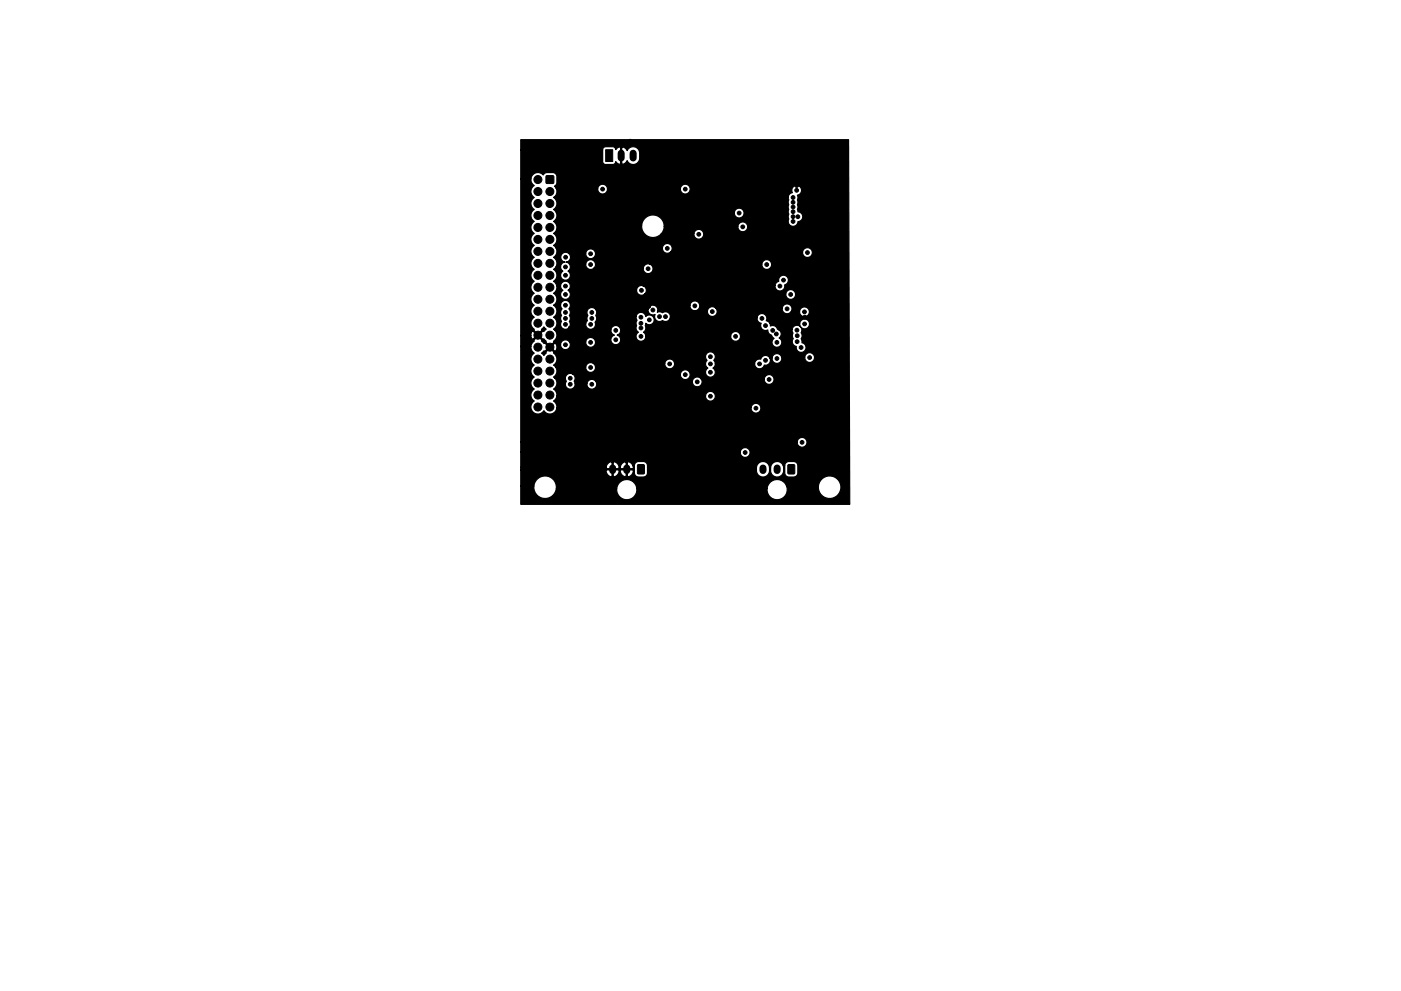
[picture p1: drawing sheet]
<svg xmlns="http://www.w3.org/2000/svg" width="297mm" height="210mm" viewBox="0 0 297 210" stroke-linecap="round" stroke-linejoin="round" font-family="sans-serif">
<path d="M131.7 32.5v1M134.2 32.5v1M129.9 99.3v.5M132.9 99.3v.5M161.8 99.3v.5M164.8 99.3v.5" fill="none" stroke="#000" stroke-width="1.5"/>
<g fill="#000" stroke="#000" stroke-width=".21">
<path d="M115.8 37.3h1.6v1.6h-1.6zM128.4 31.8h1.5v2.5h-1.5zM135.2 98.6l1.4 .1-.1 1.8h-1.3zM167.1 98.6l1.4 .1-.1 1.8h-1.3z"/>
<circle cx="112.6" cy="31.1" r=".4"/>
<circle cx="114" cy="38.1" r=".85"/>
<circle cx="121" cy="39.7" r=".4"/>
<circle cx="124.3" cy="34.5" r=".4"/>
<circle cx="133.6" cy="30" r=".4"/>
<circle cx="139.4" cy="36.2" r=".4"/>
<circle cx="145.2" cy="36.4" r=".4"/>
<circle cx="146.9" cy="31.9" r=".4"/>
<circle cx="153.4" cy="30.9" r=".4"/>
<circle cx="160" cy="36.3" r=".4"/>
<circle cx="160.5" cy="31" r=".4"/>
<circle cx="163.1" cy="36.8" r=".4"/>
<circle cx="163.1" cy="38.6" r=".4"/>
<circle cx="163.1" cy="35" r=".4"/>
<circle cx="163.1" cy="33.3" r=".4"/>
<circle cx="168.9" cy="39.4" r=".4"/>
<circle cx="172.7" cy="30.9" r=".4"/>
<circle cx="175.1" cy="33.3" r=".4"/>
<circle cx="175.5" cy="34.2" r=".4"/>
<circle cx="176" cy="33.3" r=".4"/>
<circle cx="176.4" cy="34.2" r=".4"/>
<circle cx="114" cy="50.8" r=".85"/>
<circle cx="114" cy="45.7" r=".85"/>
<circle cx="114" cy="55.9" r=".85"/>
<circle cx="114" cy="58.4" r=".85"/>
<circle cx="114" cy="53.3" r=".85"/>
<circle cx="114" cy="48.3" r=".85"/>
<circle cx="114" cy="40.6" r=".85"/>
<circle cx="114" cy="43.2" r=".85"/>
<circle cx="116.6" cy="48.3" r=".85"/>
<circle cx="116.6" cy="45.7" r=".85"/>
<circle cx="116.6" cy="50.8" r=".85"/>
<circle cx="116.6" cy="53.3" r=".85"/>
<circle cx="116.6" cy="55.9" r=".85"/>
<circle cx="116.6" cy="58.4" r=".85"/>
<circle cx="116.6" cy="40.6" r=".85"/>
<circle cx="116.6" cy="43.2" r=".85"/>
<circle cx="119.9" cy="56.6" r=".4"/>
<circle cx="119.9" cy="58.4" r=".4"/>
<circle cx="119.9" cy="54.6" r=".4"/>
<circle cx="125.2" cy="58.7" r=".4"/>
<circle cx="125.2" cy="56.1" r=".4"/>
<circle cx="125.2" cy="53.8" r=".4"/>
<circle cx="127" cy="43.9" r=".4"/>
<circle cx="127.8" cy="40.1" r=".4"/>
<circle cx="130" cy="44.1" r=".4"/>
<circle cx="130" cy="42" r=".4"/>
<circle cx="130.2" cy="48" r=".4"/>
<circle cx="130.2" cy="45.8" r=".4"/>
<circle cx="133.3" cy="43.6" r=".4"/>
<circle cx="133.3" cy="50.2" r=".4"/>
<circle cx="137.4" cy="57" r=".4"/>
<circle cx="139.2" cy="54" r=".4"/>
<circle cx="141.5" cy="52.7" r=".4"/>
<circle cx="144.5" cy="51.3" r=".4"/>
<circle cx="144.5" cy="57" r=".4"/>
<circle cx="145.3" cy="45.2" r=".4"/>
<circle cx="145.3" cy="40.1" r=".4"/>
<circle cx="146" cy="59.2" r=".4"/>
<circle cx="148.2" cy="49.7" r=".4"/>
<circle cx="150.7" cy="48" r=".4"/>
<circle cx="153.4" cy="51.3" r=".4"/>
<circle cx="156.7" cy="45.2" r=".4"/>
<circle cx="157.5" cy="48.1" r=".4"/>
<circle cx="160" cy="46.5" r=".4"/>
<circle cx="160" cy="43.9" r=".4"/>
<circle cx="161.7" cy="51.9" r=".4"/>
<circle cx="162.6" cy="56.1" r=".4"/>
<circle cx="163.1" cy="45.7" r=".4"/>
<circle cx="163.1" cy="42.2" r=".4"/>
<circle cx="163.1" cy="43.9" r=".4"/>
<circle cx="163.1" cy="47.5" r=".4"/>
<circle cx="163.1" cy="49.3" r=".4"/>
<circle cx="163.1" cy="40.4" r=".4"/>
<circle cx="166.1" cy="59.4" r=".4"/>
<circle cx="168.1" cy="43.9" r=".4"/>
<circle cx="168.1" cy="42.9" r=".4"/>
<circle cx="168.1" cy="46" r=".4"/>
<circle cx="168.1" cy="41.9" r=".4"/>
<circle cx="168.1" cy="47" r=".4"/>
<circle cx="168.1" cy="44.9" r=".4"/>
<circle cx="168.9" cy="40.4" r=".4"/>
<circle cx="169.2" cy="46" r=".4"/>
<circle cx="169.5" cy="57" r=".4"/>
<circle cx="171.2" cy="53.6" r=".4"/>
<circle cx="172.5" cy="58.8" r=".4"/>
<circle cx="175.3" cy="48.6" r=".4"/>
<circle cx="175.5" cy="49.5" r=".4"/>
<circle cx="176" cy="57.7" r=".4"/>
<circle cx="176.1" cy="48.6" r=".4"/>
<circle cx="176.4" cy="49.5" r=".4"/>
<circle cx="176.8" cy="53.6" r=".4"/>
<circle cx="114" cy="71.1" r=".85"/>
<circle cx="114" cy="66" r=".85"/>
<circle cx="114" cy="73.7" r=".85"/>
<circle cx="114" cy="61" r=".85"/>
<circle cx="114" cy="63.5" r=".85"/>
<circle cx="114" cy="78.7" r=".85"/>
<circle cx="114" cy="76.2" r=".85"/>
<circle cx="114" cy="68.6" r=".85"/>
<circle cx="116.6" cy="78.7" r=".85"/>
<circle cx="116.6" cy="68.6" r=".85"/>
<circle cx="116.6" cy="61" r=".85"/>
<circle cx="116.6" cy="73.7" r=".85"/>
<circle cx="116.6" cy="71.1" r=".85"/>
<circle cx="116.6" cy="66" r=".85"/>
<circle cx="116.6" cy="63.5" r=".85"/>
<circle cx="116.6" cy="76.2" r=".85"/>
<circle cx="119.9" cy="62.5" r=".4"/>
<circle cx="119.9" cy="67.6" r=".4"/>
<circle cx="119.9" cy="64.8" r=".4"/>
<circle cx="119.9" cy="60.7" r=".4"/>
<circle cx="119.9" cy="68.8" r=".4"/>
<circle cx="119.9" cy="66.3" r=".4"/>
<circle cx="119.9" cy="73.1" r=".4"/>
<circle cx="120.9" cy="69.6" r=".4"/>
<circle cx="121" cy="78.2" r=".4"/>
<circle cx="125.2" cy="78" r=".4"/>
<circle cx="125.2" cy="68.8" r=".4"/>
<circle cx="125.2" cy="72.6" r=".4"/>
<circle cx="125.5" cy="67.6" r=".4"/>
<circle cx="125.5" cy="66.3" r=".4"/>
<circle cx="130.6" cy="72.1" r=".4"/>
<circle cx="130.6" cy="70.1" r=".4"/>
<circle cx="135.9" cy="71.4" r=".4"/>
<circle cx="135.9" cy="69.6" r=".4"/>
<circle cx="135.9" cy="67.3" r=".4"/>
<circle cx="135.9" cy="68.6" r=".4"/>
<circle cx="136" cy="61.6" r=".4"/>
<circle cx="137.5" cy="65" r=".4"/>
<circle cx="137.7" cy="67.9" r=".4"/>
<circle cx="138.4" cy="65.8" r=".4"/>
<circle cx="139.8" cy="67.2" r=".4"/>
<circle cx="141.1" cy="67.2" r=".4"/>
<circle cx="142" cy="77.2" r=".4"/>
<circle cx="145.3" cy="79.5" r=".4"/>
<circle cx="145.8" cy="67.1" r=".4"/>
<circle cx="147.3" cy="64.9" r=".4"/>
<circle cx="147.3" cy="67.1" r=".4"/>
<circle cx="150.6" cy="77.2" r=".4"/>
<circle cx="150.6" cy="75.7" r=".4"/>
<circle cx="150.6" cy="79" r=".4"/>
<circle cx="151" cy="66.1" r=".4"/>
<circle cx="156" cy="71.4" r=".4"/>
<circle cx="161" cy="77.2" r=".4"/>
<circle cx="161.3" cy="79" r=".4"/>
<circle cx="161.5" cy="67.6" r=".4"/>
<circle cx="162.3" cy="76.4" r=".4"/>
<circle cx="162.3" cy="69.1" r=".4"/>
<circle cx="163.8" cy="70.1" r=".4"/>
<circle cx="164.6" cy="70.9" r=".4"/>
<circle cx="164.7" cy="72.6" r=".4"/>
<circle cx="164.7" cy="76.1" r=".4"/>
<circle cx="165.4" cy="60.7" r=".4"/>
<circle cx="165.6" cy="79.4" r=".4"/>
<circle cx="166.9" cy="65.5" r=".4"/>
<circle cx="167.6" cy="62.5" r=".4"/>
<circle cx="168.4" cy="79.8" r=".4"/>
<circle cx="169" cy="70" r=".4"/>
<circle cx="169" cy="72.5" r=".4"/>
<circle cx="169" cy="71.2" r=".4"/>
<circle cx="169.8" cy="73.7" r=".4"/>
<circle cx="170.6" cy="66.2" r=".4"/>
<circle cx="170.6" cy="68.7" r=".4"/>
<circle cx="170.6" cy="67.3" r=".4"/>
<circle cx="171.7" cy="75.9" r=".4"/>
<circle cx="174.5" cy="63.6" r=".4"/>
<circle cx="174.5" cy="76.8" r=".4"/>
<circle cx="175" cy="77.6" r=".4"/>
<circle cx="175" cy="64.4" r=".4"/>
<circle cx="175.4" cy="63.6" r=".4"/>
<circle cx="175.4" cy="76.8" r=".4"/>
<circle cx="175.9" cy="77.6" r=".4"/>
<circle cx="175.9" cy="64.4" r=".4"/>
<circle cx="111.1" cy="95.4" r=".4"/>
<circle cx="114" cy="86.4" r=".85"/>
<circle cx="114" cy="81.3" r=".85"/>
<circle cx="114" cy="83.8" r=".85"/>
<circle cx="116.6" cy="81.3" r=".85"/>
<circle cx="116.6" cy="83.8" r=".85"/>
<circle cx="116.6" cy="86.4" r=".85"/>
<circle cx="120.9" cy="81.5" r=".4"/>
<circle cx="120.9" cy="80.3" r=".4"/>
<circle cx="121.3" cy="97.4" r=".4"/>
<circle cx="121.4" cy="90.2" r=".4"/>
<circle cx="125.5" cy="81.5" r=".4"/>
<circle cx="138.8" cy="91.8" r=".4"/>
<circle cx="142" cy="86.9" r=".4"/>
<circle cx="142" cy="85.3" r=".4"/>
<circle cx="142.2" cy="98.7" r=".4"/>
<circle cx="143" cy="93.1" r=".4"/>
<circle cx="143.1" cy="91.7" r=".4"/>
<circle cx="143.5" cy="85.3" r=".4"/>
<circle cx="143.5" cy="86.9" r=".4"/>
<circle cx="145.3" cy="87.1" r=".4"/>
<circle cx="145.3" cy="85.3" r=".4"/>
<circle cx="146.7" cy="91.6" r=".4"/>
<circle cx="146.8" cy="85.3" r=".4"/>
<circle cx="146.8" cy="87.1" r=".4"/>
<circle cx="147.8" cy="81" r=".4"/>
<circle cx="147.8" cy="98.5" r=".4"/>
<circle cx="149.9" cy="91.6" r=".4"/>
<circle cx="150.6" cy="84.1" r=".4"/>
<circle cx="150.6" cy="81.3" r=".4"/>
<circle cx="151.5" cy="91.9" r=".4"/>
<circle cx="153.5" cy="98.3" r=".4"/>
<circle cx="157.5" cy="87.4" r=".4"/>
<circle cx="158" cy="96" r=".4"/>
<circle cx="160.3" cy="86.6" r=".4"/>
<circle cx="163.1" cy="80.5" r=".4"/>
<circle cx="167.1" cy="85.6" r=".4"/>
<circle cx="170.1" cy="93.8" r=".4"/>
<circle cx="174.6" cy="91.8" r=".4"/>
<circle cx="175.5" cy="86.2" r=".4"/>
<circle cx="175.5" cy="83.6" r=".4"/>
<circle cx="175.5" cy="81.4" r=".4"/>
<circle cx="175.8" cy="88.5" r=".4"/>
<circle cx="177.8" cy="94.5" r=".4"/>
<circle cx="121.4" cy="105.4" r=".4"/>
<circle cx="123.2" cy="100.5" r=".4"/>
<circle cx="152.3" cy="106" r=".4"/>
</g>
<path d="M110.4 29.6h69.5l.3 77.4h-69.8v-3.9h2.8v.5a2.39 2.39 0 0 0 2.3 2.2 2.39 2.39 0 0 0 2.4-2.1h12.9v.4a2.15 2.15 0 0 0 2.3 1.9 2.15 2.15 0 0 0 1.9-2.3h27.6v.4a2.14 2.14 0 0 0 2.6 1.9 2.14 2.14 0 0 0 1.6-2.9h6.7v.5a2.4 2.4 0 0 0 3.7 1.8 2.4 2.4 0 0 0 0-4.1 2.4 2.4 0 0 0-3.7 1.8h-6.7l-.1-.2a2.15 2.15 0 0 0-2.4-1.1 2.15 2.15 0 0 0-1.7 1.9h-27.6l-.1-.4a2.15 2.15 0 0 0-2.2-1.6 2.15 2.15 0 0 0-1.9 2l-12.8-.1a2.4 2.4 0 0 0-2.2-2.6 2.4 2.4 0 0 0-2.6 2.1h-2.8v-3.4h18.1l.2 .8 .3 .4a.51 .51 0 0 0 .8 .1v-1.3h.2v1.3l.2 .2a1.38 1.38 0 0 0 1.1-1.5h.2l.2 .8 .3 .4a.51 .51 0 0 0 .8 .1v-1.3h.2v1.3l.2 .2a1.38 1.38 0 0 0 1.1-1.5h-23.9v-.5h18.1v.2h1.3v-1.3h.2v1.3h1.3v-.2h.2v.2h1.3v-1.3h.2v1.3h1.3l-.1-.6h.3v1.5l.2 .5 .5 .4h1.2a.89 .89 0 0 0 .9-.9v-1.1h23.1a1.47 1.47 0 0 0 1.4 2 1.47 1.47 0 0 0 1.4-2h.2v.7a1.44 1.44 0 0 0 1.7 1.3 1.44 1.44 0 0 0 1.1-2l-.1-.4h.3v1.5a.89 .89 0 0 0 .9 .9h1.1l.6-.4 .2-.5v-1.5a.89 .89 0 0 0-.9-.9l-1.4 .1-.4 .3-.1 .5h-.3a1.39 1.39 0 0 0-1.6-.9 1.39 1.39 0 0 0-1.1 1.3h-.2l-.1-.2a1.39 1.39 0 0 0-1.4-1.1 1.39 1.39 0 0 0-1.3 1.3h-23.1v-.4a.89 .89 0 0 0-.9-.9l-1.3 .1-.4 .3-.2 .5h-.3a1.05 1.05 0 0 0-1.4-.7 .94 .94 0 0 0-1.2 .8l-.1 .3h-.2l-.5-1a.8 .8 0 0 0-1-.1 .94 .94 0 0 0-1.2 .8l-.1 .3h-18.1v-3.3h46.6a1.04 1.04 0 0 0 1.4 1.1 1.04 1.04 0 0 0 .3-1.8 1.04 1.04 0 0 0-1.7 .5v.2h-46.6v-2.2h58.6a1.04 1.04 0 0 0 1.4 1.1 1.04 1.04 0 0 0 .4-1.7 1.04 1.04 0 0 0-1.7 .4l-.1 .2h-58.6v-20.2h2.2l.1 .9 .6 .5a1.48 1.48 0 0 0 0 2.6 1.48 1.48 0 0 0 0 2.5 1.48 1.48 0 0 0 0 2.5 1.48 1.48 0 0 0 0 2.6 1.49 1.49 0 0 0-.3 2.3 1.49 1.49 0 0 0 2.3-.3 1.49 1.49 0 0 0 1.6 .7 1.49 1.49 0 0 0 1.2-1.3h41.1v.2a1.04 1.04 0 0 0 1.6 .8 1.04 1.04 0 0 0 0-1.8 1.04 1.04 0 0 0-1.6 .8h-41.1l-.2-.8-.5-.6 .5-.6 .2-.5h31.5a1.04 1.04 0 0 0 1.4 1 1.04 1.04 0 0 0 .3-1.7 1.04 1.04 0 0 0-1.7 .5v.2h-31.5l-.2-.9-.5-.6 .1-.1a1.49 1.49 0 0 0 .1-2.2h2.3l.2 .7-.1 .1a1.04 1.04 0 0 0 .7 1.5 1.04 1.04 0 0 0 1.2-1.1h2.5v.2a1.04 1.04 0 0 0 1.4 .9 1.04 1.04 0 0 0 .5-1.6h20.5v.2a1.04 1.04 0 0 0 1.4 .9 1.04 1.04 0 0 0 .5-1.6h13.3v.2a1.04 1.04 0 0 0 1.6 .8 1.04 1.04 0 0 0 0-1.8 1.04 1.04 0 0 0-1.6 .8h-13.4a1.04 1.04 0 0 0-1.1-.4 1.04 1.04 0 0 0-.7 .9h-20.5a1.04 1.04 0 0 0-1.1-.4 1.04 1.04 0 0 0-.8 .9h-2.5v-.2a.4 .4 0 0 1 0-.6v-.6l-.4-.6h22.8a1.04 1.04 0 0 0 1.4 1.1 1.04 1.04 0 0 0 .3-1.8 1.04 1.04 0 0 0-1.7 .5v.2h-22.8a1.03 1.03 0 0 0-1.6 .8h-2.3l-.2-.2 .1-.1a1.48 1.48 0 0 0 .3-2h6.4v.2a1.04 1.04 0 0 0 1.6 .8 1.04 1.04 0 0 0 0-1.8h15.2v.2a1.04 1.04 0 0 0 1.5 .8 1.04 1.04 0 0 0 0-1.8 1.04 1.04 0 0 0-1.5 .8h-15.3a1.04 1.04 0 0 0-1.5 .8h-6.4l-.4-.4a1.47 1.47 0 0 0 .5-1.9h31.7v.4l.3 .4a1.03 1.03 0 0 0 .2 1.7 1.04 1.04 0 0 0-.3 1.6 1.04 1.04 0 0 0 1.6 0 1.04 1.04 0 0 0-.2-1.6l.3-.4 .2-.6h8.3v.2a1.04 1.04 0 0 0 1 .9 1.04 1.04 0 0 0 1-.7 1.04 1.04 0 0 0 1.1-.4 1.04 1.04 0 0 0 .1-1.1h.5v.2a1.04 1.04 0 0 0 1.2 .9 1.04 1.04 0 0 0 .8-1.3h4.9v.2a1.04 1.04 0 0 0 1.6 .7 1.04 1.04 0 0 0 0-1.7 1.04 1.04 0 0 0-1.6 .8h-4.9a1.04 1.04 0 0 0-1.1-.8 1.04 1.04 0 0 0-.9 1h-.5a1.04 1.04 0 0 0-1-.6 1.04 1.04 0 0 0-.9 .8 1.04 1.04 0 0 0-1.3 .9h-8.3l-.4-.7 .1-.1a1.04 1.04 0 0 0-.4-1.6 1.04 1.04 0 0 0-1.4 .9h-31.7l-.5-.7v-.2l-.8-.9-.9 .9 .1 .2-.5 .5-.5-.5 .5-.5 .3 .1 .8-.8h.4l.8 .8a1.09 1.09 0 0 0 .3-1.5h1v.2a1.04 1.04 0 0 0 1.4 .9 1.04 1.04 0 0 0 .4-1.6h3.5v.2a1.04 1.04 0 0 0 1.6 .8 1.04 1.04 0 0 0 0-1.7 1.04 1.04 0 0 0-1.6 .7h-3.5a1.04 1.04 0 0 0-1.1-.3 1.04 1.04 0 0 0-.7 .8h-1l-.3-.2-.8 .9h-.4l-.8-.9-.3 .1-.5-.5 .1-.3-.9-.8-.8 .8 .1 .3-.6 .6-.1 .5h-2.2v-2.3h2.2l.2 .7 .2 .1 .9-.9-.9-.8h-.2l-.2 .9h-2.2v-33.3h2.2l.1 .9 .6 .6a1.48 1.48 0 0 0 0 2.5 1.48 1.48 0 0 0 0 2.5 1.48 1.48 0 0 0 0 2.6 1.48 1.48 0 0 0 0 2.5 1.48 1.48 0 0 0 0 2.6 1.48 1.48 0 0 0 0 2.5 1.48 1.48 0 0 0 0 2.5 1.48 1.48 0 0 0 0 2.6 1.48 1.48 0 0 0 0 2.5 1.48 1.48 0 0 0 0 2.6 1.48 1.48 0 0 0 0 2.5 1.48 1.48 0 0 0 0 2.5l-.1 .3 .8 .8 .9-.8-.1-.3 .5-.5 .5 .5-.5 .5h-.2l-.9 .8 .9 .9 .2-.1 .5 .5-.1 .2 .9 .9 .8-.9v-.2a1.48 1.48 0 0 0 .2-2.4h11.9l.1 .6 .7 .5a1.04 1.04 0 0 0-.6 1.6 1.04 1.04 0 0 0 1.7 0 1.04 1.04 0 0 0-.6-1.6 1.04 1.04 0 0 0 .4-1.8 1.04 1.04 0 0 0-1.7 .7h-11.9l-.2-.2 .1-.1a1.49 1.49 0 0 0-.1-2.4 1.48 1.48 0 0 0 0-2.5l1.5-.1v.4l.3 .4-.3 .7 .2 .7-.2 .6v.4a.4 .4 0 0 1 0 .6 1.04 1.04 0 0 0 .9 1.4 1.04 1.04 0 0 0 1.1-1.2h3.3v.2a1.04 1.04 0 0 0 1.3 .9 1.04 1.04 0 0 0 .6-1.4l.4-.5-.1-.7h8.5v.4a.41 .41 0 0 1 0 .7l.1 .8a1.05 1.05 0 0 0 .4 1.4 1.04 1.04 0 0 0 0 1.8 1.04 1.04 0 0 0 1.5-1h18v.2a1.04 1.04 0 0 0 1.6 .8 1.04 1.04 0 0 0 0-1.8 1.04 1.04 0 0 0-1.6 .8h-18l-.1-.4-.4-.4a1.05 1.05 0 0 0 .4-1.4l.1-.5 .1 .1a1.04 1.04 0 0 0 1.5-.2 1.04 1.04 0 0 0-.1-1.4 1.04 1.04 0 0 0-1.5 .1 1.04 1.04 0 0 0-1-.9 1.04 1.04 0 0 0-1 .9h-8.5l-.1-.3 .2-.7-.2-.5h11.1v.2a1.04 1.04 0 0 0 1.5 .8 1.04 1.04 0 0 0 .3 1.3 1.04 1.04 0 0 0 1.3 0 1.03 1.03 0 0 0 1.6-.5h18.4l.2 .7 .7 .4a1.04 1.04 0 0 0 .2 1.2 1.04 1.04 0 0 0 1.2 .2 1.15 1.15 0 0 0 .8 1.2l.5 .6a1.04 1.04 0 0 0-.1 1.6 1.04 1.04 0 0 0 1.6-.2 1.04 1.04 0 0 0-.4-1.5 1.03 1.03 0 0 0-.1-1.8h2.8l.2 .8-.1 .8a.39 .39 0 0 1 0 .7 1.03 1.03 0 0 0 .8 1.3 1.04 1.04 0 0 0 .8 1.2 1.04 1.04 0 0 0 1.3-.8 1.04 1.04 0 0 0-.9-1.2l-.2-.8 .3-.8-.3-.5a1.04 1.04 0 0 0-.5-1.5 1.04 1.04 0 0 0-1.4 .8h-3.1a1.03 1.03 0 0 0-1.5-.7l-.1-.6h6.4a1.04 1.04 0 0 0 1.4 1.1 1.04 1.04 0 0 0 .3-1.7 1.04 1.04 0 0 0-1.7 .4v.2h-6.4l-.2-.3-.5-.2a1.04 1.04 0 0 0-.6-1.5 1.04 1.04 0 0 0-1.4 .9h-18.4v-.2a1.04 1.04 0 0 0-.5-1 1.04 1.04 0 0 0-1.1 .1l-.6-.3-.5 .2v-.3h10.6v.2a1.04 1.04 0 0 0 1.4 .9 1.04 1.04 0 0 0 .4-1.7h14v.2a1.04 1.04 0 0 0 .8 .9 1.04 1.04 0 0 0 1.2-.4h1.7v.2a1.04 1.04 0 0 0 1.6 .7 1.04 1.04 0 0 0 0-1.7 1.04 1.04 0 0 0-1.6 .8l-1.7-.1a1.04 1.04 0 0 0-.6-1.5 1.04 1.04 0 0 0-1.4 .9h-14l-.1-.1a1.04 1.04 0 0 0-1.7 .7h-10.6l-.1-.7-.6-.5h7.6a1.04 1.04 0 0 0 1.4 1.1 1.04 1.04 0 0 0 .3-1.8 1.04 1.04 0 0 0-1.7 .5v.2h-7.6a1.04 1.04 0 0 0-1.3 .9l-11.1-.1a1.04 1.04 0 0 0-1.5-.1 1.04 1.04 0 0 0-.1 1.4l-.3 .8a.42 .42 0 0 1-.1 .6l-.1 .4h-3.3v-.2a.4 .4 0 0 1 0-.6v-.4l-.2-.6 .2-.7-.3-.7 .1-.1a1.04 1.04 0 0 0-.4-1.6 1.04 1.04 0 0 0-1.4 .9l-1.4-.1a1.49 1.49 0 0 0-.1-2.4l.6-.8v-.8h.9l.1 .6 .4 .4a1.04 1.04 0 0 0-.3 1.6 1.04 1.04 0 0 0 1.6 0 1.04 1.04 0 0 0-.3-1.6l14.6-.1v.2a1.04 1.04 0 0 0 .6 .9 1.04 1.04 0 0 0 1.1-.2h29.9v.2a1.04 1.04 0 0 0 1.6 .8 1.04 1.04 0 0 0 0-1.8 1.04 1.04 0 0 0-1.6 .8h-29.9l.1-.1a1.04 1.04 0 0 0-.6-1.7h28.1v.2a1.04 1.04 0 0 0 1.2 .9 1.04 1.04 0 0 0 .9-1.3 1.04 1.04 0 0 0 .7-1.2 1.04 1.04 0 0 0-1.2-.8 1.04 1.04 0 0 0-.8 1.3l-.5 .3-.3 .6h-28.1a1.03 1.03 0 0 0-1.2 .9h-14.5l.2-.1a1.04 1.04 0 0 0-.4-1.7 1.04 1.04 0 0 0-1.4 .9h-.9l-.3-.6-.3-.3a1.48 1.48 0 0 0 0-2.6l.5-.6h1l.1 .6 .4 .4-.2 .1a1.04 1.04 0 0 0 0 1.6 1.04 1.04 0 0 0 1.5-.2 1.04 1.04 0 0 0-.3-1.5 1.03 1.03 0 0 0 .3-1.5h3.5v.2a1.04 1.04 0 0 0 1.7 .7h10.5v.2a1.04 1.04 0 0 0 1.7 .7 1.04 1.04 0 0 0-.4-1.8h23.8v.2a1.04 1.04 0 0 0 1.6 .8 1.04 1.04 0 0 0 0-1.8 1.04 1.04 0 0 0-1.6 .8h-23.8a1.04 1.04 0 0 0-1.3 .9h-10.5l.1-.1a1.04 1.04 0 0 0-.4-1.6 1.04 1.04 0 0 0-1.4 .8h-3.5l-.7-.4a1.04 1.04 0 0 0 .9-.7 1.04 1.04 0 0 0-.4-1.2h3.7v.2a1.04 1.04 0 0 0 1.6 .8 1.04 1.04 0 0 0 0-1.7 1.04 1.04 0 0 0-1.6 .7h-3.8a1.04 1.04 0 0 0-1.5 .6 1.04 1.04 0 0 0 .9 1.3 1.04 1.04 0 0 0-.9 .9h-1l.2-.8-.2-.5-.5-.6 .1-.1a1.48 1.48 0 0 0 .4-1.9h22.5v.2a1.04 1.04 0 0 0 1.8 .7h28v.2a1.04 1.04 0 0 0 1.5 .8 1.04 1.04 0 0 0 0-1.8 1.04 1.04 0 0 0-1.5 .8h-28l.1-.1a1.04 1.04 0 0 0-.4-1.7 1.04 1.04 0 0 0-1.5 .9h-22.5l-.5-.5a1.48 1.48 0 0 0 0-2.6 1.47 1.47 0 0 0 .6-1.7h18v.4a2.39 2.39 0 0 0 1.7 2.1 2.39 2.39 0 0 0 2.5-.7h6.9v.2a1.04 1.04 0 0 0 1.6 .8 1.04 1.04 0 0 0 0-1.8 1.04 1.04 0 0 0-1.6 .8h-6.9l.5-.9 .1-.7h15.6v.2a1.04 1.04 0 0 0 1.6 .8 1.04 1.04 0 0 0 0-1.8 1.04 1.04 0 0 0-1.6 .8h-15.6v-.2a2.4 2.4 0 0 0-2.4-2.2 2.4 2.4 0 0 0-2.4 2.2h-18l-.6-.8 .6-.9-.1-1h37.8a1.04 1.04 0 0 0 1.4 1.1 1.04 1.04 0 0 0 .3-1.8 1.04 1.04 0 0 0-1.7 .5v.2h-37.8l-.5-.7a1.48 1.48 0 0 0 0-2.5l49.7-.1 .1 .6-.1 .4 .1 .6-.1 1.6 .2 .4-.2 .7 .1 .4a1.07 1.07 0 0 0 .7 1.5 1.07 1.07 0 0 0 1.4-1 1.04 1.04 0 0 0 .9-1.1 1.04 1.04 0 0 0-1-1l-.1-.5 .1-1.6-.1-.4 .1-.6-.1-.4h.1a1.04 1.04 0 0 0 .7-1.4 1.04 1.04 0 0 0-1.4-.6 1.04 1.04 0 0 0-.5 1.5l-.7 .3-.2 .6h-49.6a1.47 1.47 0 0 0 .4-1.8h8.8v.2a1.04 1.04 0 0 0 1.2 1 1.04 1.04 0 0 0 .9-1.2h15.5v.2a1.04 1.04 0 0 0 1.5 .8 1.04 1.04 0 0 0 0-1.8 1.04 1.04 0 0 0-1.5 .8h-15.5v-.2a1.04 1.04 0 0 0-1.1-.7 1.04 1.04 0 0 0-1 .9h-8.8l-.3-.5 .3-.3 .2-.5v-1.4l-.3-.4-.4-.3h-1.4l-.5 .2-.3 .3a1.49 1.49 0 0 0-1.6-.4 1.49 1.49 0 0 0-1 1.2h-2.2v-6.1h17.4v2.5a.64 .64 0 0 0 .6 .6h1.6l.4-.2 .1-.4 .5 .4 .4 .2 .2-.2v-3.4h.2v3.4a.89 .89 0 0 0 1.2-.6 1.39 1.39 0 0 0 1.5 .8 1.39 1.39 0 0 0 1.1-1.3 2.52 2.52 0 0 0-.2-1.9 1.39 1.39 0 0 0-2.4 .3 1.04 1.04 0 0 0-1.4-.7 .82 .82 0 0 0-1.1 .4 .64 .64 0 0 0-.6-.6h-1.6l-.3 .2-.2 .5h-17.4z" fill="#000" stroke="#000" stroke-width=".25"/>
</svg>
